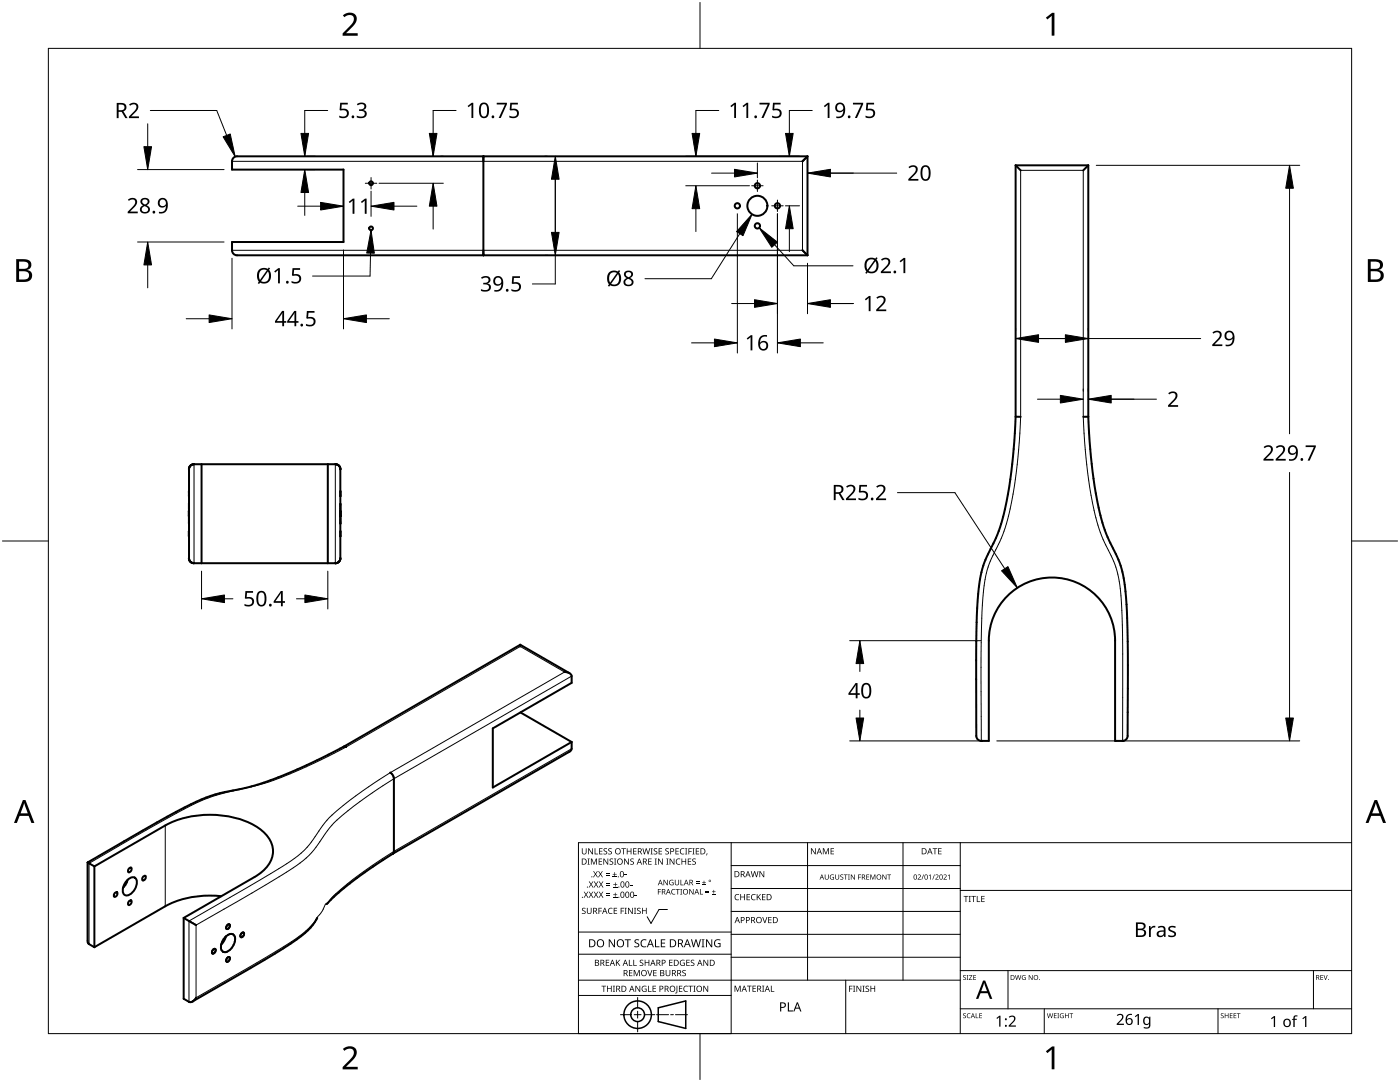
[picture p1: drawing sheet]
<svg xmlns="http://www.w3.org/2000/svg" width="279mm" height="216mm" viewBox="0 0 279 216" stroke-linecap="round" stroke-linejoin="round" font-family="sans-serif">
<g fill="none" stroke="#000" stroke-width=".4">
<path d="M96.5 31.2v19.7M96.5 31.2h.1M160.2 32.2h.1M160.5 31.9l-.3 .3M161.2 31.2h-113.9a1 1 0 0 0-1 1v1.6h22.3v14.5h-22.3v1.6a1 1 0 0 0 1 1h113.9M161.2 31.2l-.7 .7M161.2 31.2v19.7M202.7 33v50.2M202.7 33h14.5M202.7 33l1 1M217.2 33v50.2M217.2 33l-1 1"/>
<path d="M96.5 50.9h.1M160.2 49.9h.1M160.2 49.9l1 1M37.7 98h.1M37.7 98v1M37.7 99h.1M37.7 93.4v.2M37.7 93.6h.1M37.7 93.6v17.8M37.9 93.1l-.2 .4M37.9 93.1l-.2 .3M38.7 92.6l-.5 .1-.3 .4"/>
<path d="M38.7 92.6h28.2l.7 .3 .3 .5M38.7 92.6l-.5 .2-.3 .3M40.2 92.6v19.8M65.4 92.6v19.8M66.9 92.6l.6 .3 .4 .6M67.9 93.5v.1M67.9 93.6h.1M67.9 93.6v17.8M67.9 93.4v.2M67.9 98v1M67.9 98h.1M67.9 99h.1"/>
<path d="M202.7 83.2h1M202.7 83.2l-.3 5.4-.5 5-.7 4.5-.7 3.9a37.5 37.5 0 0 1-3.8 9.7 36.6 36.6 0 0 0-1.8 12.5l-.1 22.6a1 1 0 0 0 1 1h1.5v-20a12.6 12.6 0 0 1 12.6-12.6 12.6 12.6 0 0 1 12.6 12.6v20h1.5a1.18 1.18 0 0 0 1-1.6v-18.9l-.1-5.6-.4-4.4a22.5 22.5 0 0 0-3.2-9.5 55.3 55.3 0 0 1-3.6-16.7l-.5-7.9M217.2 83.2h-1M37.7 102h.1M37.7 102v.2M37.7 103h.1M37.7 111.4h.1M37.7 102.2v.3M37.7 102.5v.5M37.7 107h.1M37.7 106v1M37.7 100.5v1.5"/>
<path d="M37.7 106h.1M37.7 102.5v2M37.7 111.6l.4 .6 .6 .2M37.7 111.4v.2M38.7 112.4h28.2M67 112.4h-.1M67.9 111.6l-.4 .6-.6 .2M67.9 111.4h.1M67.9 111.4v.2M67.9 111.6l-.3 .6-.6 .2M67.9 102.1v.9M67.9 103h.1"/>
<path d="M67.9 102v.1M67.9 102.1v.3M67.9 102.4v.3M67.9 102.7v.3M67.9 103v1.5M67.9 100.5v1.5M67.9 106v1M67.9 107h.1M103.8 128.7v.3M103.8 128.7l-35.2 20.3M103.8 128.7l9.9 5.6M112.7 134.1a1.33 1.33 0 0 1 1.4 .8v1.4l-15.8 9v11.8l15.8-9"/>
<path d="M68.6 149l-7.7 3.8-6.5 2.7-4.5 1.5-6.7 1.5-3.8 1.4-6.8 3.5-15.1 8.7M68.6 149l.4 .1M69 149.1h.1M77.9 154.2l.5 .4 .2 .8v14.7l-8.2 5.7-3.1 2.5-2.1 2.1M103.9 142.2l10.2 5.9M114.1 148.1v1.3l-.4 .6-35.3 20.3M17.5 172.1l1.3 .8M17.5 172.1v15.6l.3 .7M18.8 172.9l14.2-8.2a19.5 19.5 0 0 1 18.3 .3 5.8 5.8 0 0 1 3.1 5.6 6.6 6.6 0 0 1-3.6 4.4l-14.1 8.2M18.8 172.9v16.1M23 178.1l.2-.1a.45 .45 0 0 1 .1 .6 .45 .45 0 0 1-.6 .2zM24.6 177.1h.1"/>
<path d="M25.3 175.8a1.23 1.23 0 0 1 1.9-.4 2.68 2.68 0 0 1-1.9 3.3 .94 .94 0 0 1-.8-1.3l.4-1.1zM25.5 175.6l-.4 .8-.5 .7M25.8 173.2l.2-.1a.45 .45 0 0 1 .2 .6 .45 .45 0 0 1-.7 .2zM25.8 179.8l.2-.1a.45 .45 0 0 1 .2 .6 .45 .45 0 0 1-.7 .1zM28.6 174.9l.2-.1a.45 .45 0 0 1 .2 .6 .45 .45 0 0 1-.6 .1zM44.2 178.8a19.7 19.7 0 0 0-11.2 2l-14.2 8.2M17.8 188.4l1 .6M17.8 188.4h.1M36.7 183.2v16.1l1 .6M36.7 183.2l1 .6M37.7 199.9h.1M37.7 183.8h.1"/>
<path d="M37.7 183.8l1.4 .8M38.4 199.8l-.4 .2-.3-.1M39.1 199.1l-.7 .7M39.1 184.6h.1M39.1 199.1h.1M42.4 190.3h.1M42.9 189.3l.1 .1M42.9 189.3a.6 .6 0 0 0-.5 1M43 189.4a.62 .62 0 0 1-.6 .9M44.5 189.9h.1M45 186.9a2.59 2.59 0 0 0-.8 2.7l.3 .3M45.1 186.9h-.1"/>
<path d="M45.1 186.9l.4-.4a.93 .93 0 0 1 1.2 .1 .93 .93 0 0 1 .2 1.1 2.71 2.71 0 0 1-2 2.3l-.4-.1M45.1 186.9l-.4 .8-.5 .7M45.2 185.4h.1M45.2 191.9h.1M45.4 184.6a.31 .31 0 0 1 .5-.1 .31 .31 0 0 1-.1 .5v.1a.36 .36 0 0 1-.6 .2 .36 .36 0 0 1 .1-.6zM45.4 191.1a.31 .31 0 0 1 .5 0 .31 .31 0 0 1-.1 .4v.1a.36 .36 0 0 1-.6 .3 .36 .36 0 0 1 .1-.7zM48.1 187h.1M48.2 186.2a.31 .31 0 0 1 .5 0 .31 .31 0 0 1-.1 .4v.1a.34 .34 0 0 1-.5 .3 .34 .34 0 0 1 0-.6zM63.3 183.2a14.4 14.4 0 0 1-5.7 5.3l-6.1 3.8-13.1 7.5"/>
<circle cx="74.1" cy="36.6" r=".38"/>
<circle cx="151.2" cy="37.1" r=".53"/>
<circle cx="74.1" cy="45.6" r=".38"/>
<circle cx="147.2" cy="41.1" r=".53"/>
<circle cx="151.2" cy="41.1" r="2"/>
<circle cx="151.2" cy="45.1" r=".53"/>
<circle cx="155.2" cy="41.1" r=".53"/>
</g>
<path d="M46.3 32.2h113.9v17.7h-113.9M37.7 93.6h.1M38.7 92.6v19.8M66.9 92.6v19.8M67.9 93.6h.1M37.7 111.4h.1M67.9 111.4h.1M114.1 134.9l-35.5 20.5-6.8 4.6a26.5 26.5 0 0 0-7 6.6 19.7 19.7 0 0 1-8.3 7.9l-17.4 10.1v14.5l17.6-10.3a18.8 18.8 0 0 0 7.1-6.3l.5-.8 .6-1.2 .3-.1a31.8 31.8 0 0 1 7-6.2l6.4-4.3 35.5-20.5M224 147.8v-19.3l-.2-8.9a22.6 22.6 0 0 0-3.4-11.4 55.4 55.4 0 0 1-3.7-17l-.5-8v-49.2h-12.5v49.2l-.3 4.9-.5 5.6-.6 4.4-.9 4.2a37.1 37.1 0 0 1-3.8 9.7 32.4 32.4 0 0 0-1.7 11.4l-.1 8.4v16M224 147.8h.1M33 164.7v16.1M17.8 188.4v-16.1l11.5-6.7 7.7-4.3a40.9 40.9 0 0 1 12.8-4.2l.4-.1a79.7 79.7 0 0 0 17.4-7.2l36.2-20.8 8.9 5.1-34.8 20.1-6.5 4.3a27.1 27.1 0 0 0-7.8 7.3 19.2 19.2 0 0 1-8 7.5l-17.9 10.5v16.1" fill="none" stroke="#000" stroke-width=".2"/>
<g fill="#000">
<circle cx="66.9" cy="92.6" r=".2"/>
<circle cx="66.9" cy="112.4" r=".2"/>
<circle cx="195.8" cy="147.8" r=".2"/>
<circle cx="224" cy="147.8" r=".2"/>
<circle cx="17.8" cy="172.3" r=".2"/>
</g>
<path d="M9.7 9.7h260v196.5h-260z" fill="none" stroke="#000" stroke-width=".2"/>
<path d="M139.7 .5v9.2M.5 108h9.2M269.7 108h9.2M139.7 206.2v9.2" fill="none" stroke="#000" stroke-width=".2"/>
<g fill="#000">
<path d="M68.4 3.1a1.64 1.64 0 0 1 2.8 .4 2.52 2.52 0 0 1-1.2 2.2l-.9 .9h2.3v.5h-3v-.4l1.2-1.2a1.95 1.95 0 0 0 .9-2.2 1.23 1.23 0 0 0-1.8 .1zM208.7 3.5l1.3-.9h.4v4.5h-.5v-4l-.9 .8zM68.4 209.3a1.64 1.64 0 0 1 2.8 .4 2.52 2.52 0 0 1-1.2 2.2l-.9 1h2.3v.5h-3v-.5l1.2-1.2a1.95 1.95 0 0 0 .9-2.1 1.23 1.23 0 0 0-1.8 .1zM208.7 209.8l1.3-1h.4v4.6h-.5v-4l-.9 .7z"/>
<path d="M3.2 51.7h1.3a1.28 1.28 0 0 1 1.7 1.3 1.04 1.04 0 0 1-.8 .9 1.23 1.23 0 0 1 1 1.5 1.23 1.23 0 0 1-1.6 .9h-1.6zM3.8 54.1v1.7h.9a.86 .86 0 0 0 1.1-.9 .86 .86 0 0 0-1.1-.8zM3.8 52.2v1.4h.8a.78 .78 0 0 0 1.1-.7 .78 .78 0 0 0-1.1-.7z"/>
<path d="M273 51.7h1.3a1.28 1.28 0 0 1 1.7 1.3 1.04 1.04 0 0 1-.9 .9 1.23 1.23 0 0 1 1 1.5 1.23 1.23 0 0 1-1.5 .9h-1.6zM273.6 54.1v1.7h.9a.86 .86 0 0 0 1.1-.9 .86 .86 0 0 0-1.2-.8zM273.6 52.2v1.4h.8a.78 .78 0 0 0 1-.7 .78 .78 0 0 0-1.1-.7z"/>
<path d="M4.6 159.6h.5l1.8 4.6h-.6l-.6-1.4h-1.8l-.5 1.4h-.6zM4.8 160.2l-.7 2.1h1.4z"/>
<path d="M274.3 159.6h.5l1.8 4.6h-.6l-.5-1.4h-1.8l-.6 1.4h-.6zM274.6 160.2l-.7 2.1h1.4z"/>
</g>
<g fill="none" stroke="#000" stroke-width=".2">
<path d="M145.9 168.1v38.1h-30.5v-38.1h154.3M145.9 172.7h45.7M145.9 177.3h45.7M161.2 168.1v27.5M180.2 168.1v27.5M191.6 168.1v38.1M191.6 177.7h78.1M115.4 198.6h30.5M115.4 195.6h76.2M115.4 190.4h30.5M115.4 186h30.5M127.3 199v2.1"/>
<path d="M133.2 181.5h-1.7l-1.6 2.8-.7-1.4M145.9 181.9h45.7M145.9 186.4h45.7M145.9 191h45.7M168.8 195.6v10.6M191.6 193.7h78.1M201.2 193.7v7.6M262.1 193.7v7.6M123.8 202.5h2.1M126.6 202.5h1.3M127.3 201.8v1.4M127.3 203.8v2.1"/>
<path d="M128.6 202.5h2.1M131 202.5h2.4M133.8 202.5h.6M134.8 202.5h2.4M191.6 201.3h78.1M208.4 201.3v4.9M243.1 201.3v4.9"/>
</g>
<g fill="#000">
<path d="M116.1 169.3h.2v.8a.32 .32 0 0 0 .3 .3 .32 .32 0 0 0 .3-.3v-.8h.2v.8a.47 .47 0 0 1-.5 .4 .47 .47 0 0 1-.5-.5zM116.5 177.9h.2l.3 .5 .3-.5h.1l-.4 .6 .4 .6h-.1l-.3-.5-.4 .5h-.1l.4-.6zM117.3 171.3h.4l-.1 .1v1l.1 .1h-.4l.1-.1v-1zM117.4 169.3h.2l.6 1v-1h.1v1.2h-.1l-.7-1v1h-.1zM117.5 177.9h.2l.3 .5 .3-.5h.1l-.4 .6 .4 .6h-.1l-.4-.5-.3 .5h-.1l.4-.6zM117.5 175.9h.2l.3 .5 .3-.5h.1l-.4 .6 .5 .6h-.2l-.3-.5-.4 .5h-.1l.4-.6zM117.9 171.3h.3l.3 1 .4-1h.2v1.2h-.1v-1l-.4 1h-.1l-.4-1v1h-.2zM118.7 169.3h.1v1h.6v.2h-.7zM118.4 173.8h.1l.3 .5 .3-.5h.2l-.4 .6 .4 .7h-.1l-.4-.6-.3 .6h-.1l.4-.7zM118.5 177.9h.2l.2 .5 .3-.5h.2l-.4 .6 .4 .6h-.1l-.4-.5-.3 .5h-.1l.4-.6zM118.5 175.9h.2l.3 .5 .3-.5h.1l-.4 .6 .4 .6h-.1l-.3-.5-.4 .5h-.1l.4-.6zM119.5 171.3h.7v.1h-.6v.4h.5v.2h-.5v.4h.6v.1h-.7z"/>
<path d="M119.6 169.3h.6v.1h-.5v.4h.5v.1h-.5v.4h.5v.2h-.6zM119.4 173.8h.1l.3 .5 .3-.5h.2l-.4 .6 .4 .7h-.1l-.4-.6-.3 .6h-.2l.5-.7zM119.5 177.9h.1l.3 .5 .3-.5h.2l-.4 .6 .4 .6h-.1l-.4-.5-.3 .5h-.1l.4-.6zM119.5 175.9h.2l.3 .5 .3-.5h.1l-.4 .6 .4 .6h-.1l-.4-.5-.3 .5h-.1l.4-.6zM120.9 174.6h.8v.1h-.8zM120.9 174.2h.8v.1h-.8zM121 178.7h.8v.1h-.8zM121 178.3h.8v.1h-.8zM121 176.6h.8v.1h-.8zM121 176.3h.8v.1h-.8zM120.5 169.4l.4-.1h.3l-.1 .1a.25 .25 0 0 0-.4-.1 .25 .25 0 0 0 0 .4 .4 .4 0 0 1 .5 .3 .4 .4 0 0 1-.3 .5 .4 .4 0 0 1-.5-.2h.2a.27 .27 0 0 0 .4-.1 .27 .27 0 0 0-.3-.3l-.2-.2zM120.4 171.3h.2l.6 1v-1h.2v1.2h-.2l-.6-1v1h-.2z"/>
<path d="M121.4 169.4l.5-.1h.2v.1a.25 .25 0 0 0-.4-.1 .25 .25 0 0 0 0 .4 .4 .4 0 0 1 .4 .3 .4 .4 0 0 1-.2 .5 .4 .4 0 0 1-.5-.2h.1a.27 .27 0 0 0 .5-.1 .27 .27 0 0 0-.4-.3l-.2-.2zM122.3 174.9h.8v.2h-.8zM122.4 179h.8v.1h-.8zM122.4 177h.8v.1h-.8zM121.7 171.4l.4-.1 .3 .1-.1 .1a.25 .25 0 0 0-.4-.1 .25 .25 0 0 0 0 .4 .4 .4 0 0 1 .5 .3 .4 .4 0 0 1-.3 .5 .4 .4 0 0 1-.5-.3l.2 .1a.27 .27 0 0 0 .4-.2 .27 .27 0 0 0-.3-.3l-.2-.2zM122.6 174h.1v.4h.4v.1h-.4v.4h-.1v-.4h-.3v-.1h.3zM122.7 178.1h.1v.4h.4v.1h-.4v.3h-.1v-.3h-.3v-.1h.3zM122.7 176.1h.2v.3h.3v.2h-.3v.3h-.2v-.3h-.3v-.2h.3zM122.5 171.3h.5l-.2 .1v1l.2 .1h-.5l.2-.1v-1zM124 169.3h.9v.1h-.4v1.1h-.1v-1.1h-.4zM124.7 174.5h.4v.2h-.4zM124.6 171.3h.1l.7 1v-1h.1v1.2h-.2l-.6-1v1h-.1z"/>
<path d="M125.7 176.6h.5v.1h-.5zM125.1 169.3h.1v.5h.7v-.5h.1v1.2h-.1v-.6h-.7v.6h-.1zM125.8 171.4l.5-.1 .2 .1v.1a.25 .25 0 0 0-.4-.1 .25 .25 0 0 0 0 .4 .4 .4 0 0 1 .4 .3 .4 .4 0 0 1-.2 .5 .4 .4 0 0 1-.5-.3l.1 .1a.27 .27 0 0 0 .5-.2 .27 .27 0 0 0-.4-.3l-.2-.2zM126.7 178.6h.4v.2h-.4zM126.4 169.3h.6v.1h-.5v.4h.5v.1h-.5v.4h.5v.2h-.6zM128.2 169.3h.2l.2 1 .3-1h.2l.2 1 .3-1h.1l-.3 1.2h-.1l-.3-1.1-.3 1.1h-.2zM129.4 171.3h.6v.1h-.5v.4h.5v.2h-.5v.4h.5v.1h-.6zM129.8 169.3h.5l-.2 .1v1l.2 .1h-.5l.2-.1v-1zM130.7 171.3h.4l-.1 .1v1l.1 .1h-.4l.1-.1v-1zM130.5 169.4l.4-.1h.3l-.1 .1a.25 .25 0 0 0-.4-.1 .25 .25 0 0 0 0 .4 .4 .4 0 0 1 .5 .3 .4 .4 0 0 1-.3 .5 .4 .4 0 0 1-.5-.2h.2a.27 .27 0 0 0 .4-.1 .27 .27 0 0 0-.3-.3l-.2-.2zM131.3 177.4h.6v.1h-.5v.4h.5v.1h-.5v.5h-.1zM131.4 169.3h.7v.1h-.5v.4h.5v.1h-.5v.4h.5v.2h-.7z"/>
<path d="M131.3 171.3h.2l.7 1-.1-1h.2v1.2h-.2l-.6-1v1h-.2zM132.4 175.6h.2l.6 .9v-.9h.1v1h-.2l-.6-.9v.9h-.1zM133 171.3h.4l-.1 .1v1l.1 .1h-.4l.1-.1v-1zM132.8 169.4l.4-.1h.3l-.1 .1a.25 .25 0 0 0-.3-.1 .25 .25 0 0 0 0 .4 .4 .4 0 0 1 .4 .3 .4 .4 0 0 1-.3 .5 .4 .4 0 0 1-.4-.2h.1a.27 .27 0 0 0 .5-.1 .27 .27 0 0 0-.4-.3l-.2-.2zM133.7 175.7l.5-.2 .2 .1v.1a.45 .45 0 0 0-.7 .4 .45 .45 0 0 0 .6 .4v-.3h-.2v-.1h.3v.5a.6 .6 0 0 1-.8-.1 .6 .6 0 0 1 .1-.8zM134.1 177.5l.4-.1h.3l-.1 .2a.44 .44 0 0 0-.6 .4 .44 .44 0 0 0 .6 .3 .52 .52 0 0 1-.7 0 .52 .52 0 0 1 .1-.8zM133.6 171.3h.2l.7 1v-1h.1v1.2h-.2l-.6-1v1h-.2zM134.9 177.4h.8v.1h-.4v1h-.1v-1h-.3zM135 171.5l.5-.2 .3 .1-.1 .1a.49 .49 0 0 0-.7 .4 .49 .49 0 0 0 .7 .5 .52 .52 0 0 1-.6 0 .52 .52 0 0 1-.2-.6zM134.8 169.3h.7v.1h-.6v.4h.5v.1h-.5v.4h.6v.2h-.7zM134.7 175.6h.1v.7a.28 .28 0 0 0 .3 .2 .28 .28 0 0 0 .3-.2v-.7h.1v.7a.42 .42 0 0 1-.4 .4 .42 .42 0 0 1-.4-.4zM135.8 175.6h.1v.9h.5v.1h-.6z"/>
<path d="M135.8 177.4h.3l-.1 .1v.9l.1 .1h-.3l.1-.1v-.9zM135.8 169.4l.5-.2 .3 .1-.1 .1a.49 .49 0 0 0-.7 .5 .49 .49 0 0 0 .8 .4 .52 .52 0 0 1-.7 .1 .52 .52 0 0 1-.2-.6zM136 171.3h.2v.5h.6v-.5h.1v1.2h-.1v-.5h-.6v.5h-.2zM136.7 169.3h.5l-.2 .1v1l.2 .1h-.5l.2-.1v-1zM137.4 169.3h.7v.1h-.6v.4h.5v.2h-.5v.5h-.1zM137.3 171.3h.6v.1h-.5v.4h.5v.2h-.5v.4h.5v.1h-.6zM137.6 177.4h.1l.6 .9v-.9h.1v1.1h-.1l-.6-.9v.9h-.1zM138.2 169.3h.4l-.1 .1v1l.1 .1h-.4l.1-.1v-1zM138.9 176.2h.7v.1h-.7zM138.9 175.9h.7v.1h-.7zM138.2 171.4l.4-.1 .3 .1-.1 .1a.25 .25 0 0 0-.4-.1 .25 .25 0 0 0 0 .4 .4 .4 0 0 1 .5 .3 .4 .4 0 0 1-.3 .5 .4 .4 0 0 1-.5-.3l.2 .1a.27 .27 0 0 0 .4-.2 .27 .27 0 0 0-.3-.3l-.2-.2zM138.9 169.3h.6v.1h-.5v.4h.5v.1h-.5v.4h.5v.2h-.6z"/>
<path d="M139.7 177.4h.1v1h.5v.1h-.6zM140.1 176.5h.8v.1h-.8zM140.4 175.7h.2v.3h.3v.2h-.3v.3h-.2v-.3h-.3v-.2h.3zM140.8 178h.7v.2h-.7zM140.8 177.7h.7v.1h-.7zM141 170.3h.2l-.3 .4zM142.1 178.4h.7v.1h-.7zM142.4 177.6h.1v.3h.3v.1h-.3v.3h-.1v-.3h-.3v-.1h.3zM146.8 178.6l.4-.2 .3 .1v.1a.49 .49 0 0 0-.7 .4 .49 .49 0 0 0 .7 .5 .52 .52 0 0 1-.7 0 .52 .52 0 0 1-.2-.6zM147.7 178.4h.2v.5h.6v-.5h.2v1.2h-.2v-.5h-.6v.5h-.2zM149 178.4h.7v.1h-.5v.4h.4v.2h-.4v.4h.5v.1h-.7zM150 178.6l.5-.2 .3 .1-.1 .1a.49 .49 0 0 0-.7 .4 .49 .49 0 0 0 .8 .5 .52 .52 0 0 1-.7 0 .52 .52 0 0 1-.2-.6z"/>
<path d="M149.8 173.8h.2l.2 1.1 .3-1.1h.2l.3 1.1 .2-1.1h.2l-.3 1.2h-.2l-.3-1-.3 1h-.1zM151 178.4h.2v.6l.5-.6h.2l-.5 .5 .5 .7h-.2l-.4-.6-.1 .6h-.2zM151.6 173.8h.1l.7 1v-1h.1v1.2h-.2l-.6-1v1h-.1zM152.1 178.4h.7v.1h-.6v.4h.5v.2h-.5v.4h.6v.1h-.7zM161.8 169.3h.2l.7 1v-1h.1v1.2h-.2l-.6-1v1h-.2zM164.2 169.3h.2l.4 .9 .4-.9h.2v1.2h-.1v-1.1l-.4 1.1h-.1l-.4-1.1v1.1h-.2zM164.6 174.5h.1v.7a.26 .26 0 0 0 .3 .2 .26 .26 0 0 0 .3-.2v-.7h.1v.7a.39 .39 0 0 1-.4 .3 .39 .39 0 0 1-.4-.3zM165.7 174.6l.5-.1h.2v.2a.42 .42 0 0 0-.7 .3 .42 .42 0 0 0 .6 .4v-.3h-.2v-.1h.4v.5a.56 .56 0 0 1-.8-.1 .56 .56 0 0 1 0-.8zM165.8 169.3h.6v.1h-.5v.4h.5v.1h-.5v.4h.5v.2h-.6zM166.7 174.5h.1v.7a.26 .26 0 0 0 .3 .2 .26 .26 0 0 0 .2-.2v-.7h.2v.7a.39 .39 0 0 1-.4 .3 .39 .39 0 0 1-.4-.3zM167.7 174.6l.4-.1h.2v.1a.24 .24 0 0 0-.4 0 .24 .24 0 0 0-.1 .3 .24 .24 0 0 0 .3 .1 .33 .33 0 0 1 .1 .5 .33 .33 0 0 1-.5 0v-.1a.26 .26 0 0 0 .4 0 .26 .26 0 0 0 .1-.3 .26 .26 0 0 0-.4-.1zM168.4 174.5h.8v.1h-.4v.9h-.1v-.9h-.3z"/>
<path d="M169.2 174.5h.4l-.1 .1v.8l.1 .1h-.4l.2-.1v-.8zM169.8 174.5h.2l.5 .8v-.8h.1v1h-.1l-.6-.8v.8h-.1zM171.3 174.5h.5v.1h-.4v.4h.4v.1h-.4v.4h-.1zM172.9 174.5h.6v.1h-.5v.3h.4v.1h-.4v.4h.5v.1h-.6zM173.7 174.5h.2l.3 .8 .3-.8h.2v1h-.1v-.9l-.5 .9-.3-.9v.9h-.1zM176.1 174.5h.1l.6 .8v-.8h.1v1h-.1l-.6-.8v.8h-.1zM177.1 174.5h.7v.1h-.3v.9h-.1v-.9h-.3zM183.1 174.6a.37 .37 0 0 1 .6 0 .37 .37 0 0 1-.2 .6l-.2 .2h.5v.1h-.7l.3-.4a.27 .27 0 0 0 .3-.3 .27 .27 0 0 0-.4-.2zM184.3 174.5h.1l-.4 1h-.1zM185.4 174.7l.3-.2v1h-.1v-.9l-.2 .2zM186.4 174.5h.2l-.4 1h-.1zM186.1 169.3h.9v.1h-.3v1.1h-.2v-1.1h-.4z"/>
<path d="M186.7 174.6a.37 .37 0 0 1 .6 0 .37 .37 0 0 1-.3 .6l-.2 .2h.5v.1h-.6l.2-.4a.27 .27 0 0 0 .3-.3 .27 .27 0 0 0-.4-.2zM187.2 169.3h.7v.1h-.5v.4h.5v.1h-.5v.4h.5v.2h-.7zM188.3 174.6a.37 .37 0 0 1 .6 0 .37 .37 0 0 1-.2 .6l-.3 .2h.6v.1h-.7l.3-.4a.27 .27 0 0 0 .2-.3 .27 .27 0 0 0-.3-.2zM189.2 174.7l.3-.2v1h-.1v-.9l-.2 .2zM192.3 178.8h.9v.1h-.3v1.1h-.2v-1.1h-.4zM193.3 178.8h.5l-.2 .1v1l.2 .1h-.5l.2-.1v-1zM193.8 178.8h1v.1h-.4v1.1h-.2v-1.1h-.4zM194.9 178.8h.2v1.1h.5v.1h-.7zM195.8 178.8h.7v.1h-.5v.4h.5v.1h-.5v.5h.5v.1h-.7zM116.2 181.3l.4-.2 .3 .1-.1 .1a.25 .25 0 0 0-.4-.1 .25 .25 0 0 0 0 .4 .4 .4 0 0 1 .5 .3 .4 .4 0 0 1-.3 .5 .4 .4 0 0 1-.5-.2h.2a.27 .27 0 0 0 .4-.1 .27 .27 0 0 0-.3-.3l-.2-.2zM117.1 181.1h.2v.8a.32 .32 0 0 0 .3 .3 .32 .32 0 0 0 .3-.3v-.8h.2v.8a.47 .47 0 0 1-.5 .5 .47 .47 0 0 1-.5-.5zM119.4 181.1h.7v.2h-.5v.4h.5v.1h-.5v.6h-.2z"/>
<path d="M120 196.7h1v.1h-.4v1.1h-.2v-1.1h-.4zM120.9 191.5h.7v.1h-.6v.4h.5v.2h-.5v.4h.6v.1h-.7zM121.5 181.3l.4-.2 .4 .1-.1 .1a.49 .49 0 0 0-.7 .5 .49 .49 0 0 0 .7 .4 .52 .52 0 0 1-.6 .1 .52 .52 0 0 1-.3-.6zM121.1 196.7h.2v.5h.6v-.5h.2v1.2h-.2v-.6h-.6v.6h-.2zM121.5 187.4h.2l.9 1.3v-1.3h.1v1.6h-.2l-.8-1.3v1.3h-.2zM122.3 196.7h.4l-.1 .1v1l.1 .1h-.4l.2-.1v-1zM122.5 181.1h.7v.2h-.6v.4h.5v.1h-.5v.4h.6v.2h-.7zM122.9 191.5h.2v.6l.5-.6h.2l-.5 .5 .5 .7h-.2l-.4-.6-.1 .6h-.2zM123.9 181.1h.6v.2h-.5v.4h.5v.1h-.5v.6h-.1zM124.7 181.1h.4l-.2 .2v.9l.2 .2h-.4l.1-.2v-.9zM124.7 187.4h1.2v.2h-.5v1.4h-.2v-1.4h-.5zM125.5 191.5h.2v1.1h.5v.1h-.7z"/>
<path d="M125.5 193.6h.7v.1h-.5v.4h.5v.1h-.5v.4h.5v.2h-.7zM125.3 181.1h.2l.7 1.1-.1-1.1h.2v1.3h-.2l-.6-1v1h-.2zM126.4 191.5h.1v1.1h.6v.1h-.7zM126.5 181.1h.5l-.2 .2v.9l.2 .2h-.5l.2-.2v-.9zM126.5 193.6h.2l.4 1 .4-1h.2v1.2h-.2v-1.1l-.4 1.1h-.1l-.4-1.1v1.1h-.1zM126.7 187.6l.3-.2 .6 .1-.2 .1a.33 .33 0 0 0-.6 .2 .33 .33 0 0 0 .4 .4 .47 .47 0 0 1 .4 .6 .47 .47 0 0 1-.7 .2h-.3v-.2h.2a.35 .35 0 0 0 .6-.2 .35 .35 0 0 0-.5-.4l-.3-.2zM126.8 196.7h.2l.6 1v-1h.2v1.2h-.2l-.7-1 .1 1h-.2zM127.2 181.3l.4-.2 .3 .1-.1 .1a.25 .25 0 0 0-.4-.1 .25 .25 0 0 0 0 .4 .4 .4 0 0 1 .5 .3 .4 .4 0 0 1-.3 .5 .4 .4 0 0 1-.5-.2h.2a.27 .27 0 0 0 .4-.1 .27 .27 0 0 0-.3-.3l-.2-.2zM127.7 191.6l.4-.1 .3 .1-.1 .1a.25 .25 0 0 0-.3-.1 .25 .25 0 0 0 0 .4 .4 .4 0 0 1 .4 .3 .4 .4 0 0 1-.3 .5 .4 .4 0 0 1-.4-.3l.1 .1a.27 .27 0 0 0 .5-.2 .27 .27 0 0 0-.4-.3l-.2-.2zM128 187.6l.6-.2 .4 .1-.1 .2a.63 .63 0 0 0-.9 .5 .63 .63 0 0 0 1 .6v.2a.83 .83 0 0 1-1.1-.3 .83 .83 0 0 1 .1-1.1zM128.2 196.8l.6-.1 .2 .1v.1a.5 .5 0 0 0-.8 .4 .5 .5 0 0 0 .7 .5v-.4h-.3v-.1h.4v.6a.66 .66 0 0 1-.8-.2 .66 .66 0 0 1 0-.9zM128.1 181.1h.2v.6h.6v-.6h.2v1.3h-.2v-.6h-.6v.6h-.2z"/>
<path d="M129.2 193.6h.1l.4 1 .3-1h.2l-.4 1.2h-.2zM129.3 196.7h.2v1.1h.5v.1h-.7zM128.7 191.5h.1v.5h.6v-.5h.2v1.2h-.2v-.5h-.6v.5h-.1zM130.7 187.4h.2v1.4h.7v.2h-.9zM130.2 196.7h.7v.1h-.5v.4h.5v.1h-.5v.5h.5v.1h-.7zM130.4 193.6h.6v.1h-.5v.4h.5v.1h-.5v.4h.5v.2h-.6zM131.9 187.4h.9v.2h-.7v.5h.6v.2h-.6v.5h.7v.2h-.9zM132.8 193.6h.2v.7a.32 .32 0 0 0 .3 .4 .32 .32 0 0 0 .3-.4v-.7h.2v.7a.47 .47 0 0 1-.5 .5 .47 .47 0 0 1-.5-.5zM133.5 191.5h.7v.1h-.5v.4h.5v.2h-.5v.4h.5v.1h-.7zM135 196.7h.2v1.3l-.1 .2h-.3l-.1-.1 .3-.2zM135.5 196.7h.7v.1h-.5v.4h.4v.1h-.4v.5h.5v.1h-.7zM135.8 191.7l.5-.2 .4 .1-.1 .1a.5 .5 0 0 0-.8 .4 .5 .5 0 0 0 .7 .5v-.4h-.2v-.1h.4v.6a.66 .66 0 0 1-.9-.1 .66 .66 0 0 1 0-.9z"/>
<path d="M136.2 193.7l.4-.2 .3 .1-.1 .1a.25 .25 0 0 0-.4-.1 .25 .25 0 0 0 0 .4 .4 .4 0 0 1 .5 .3 .4 .4 0 0 1-.3 .5 .4 .4 0 0 1-.5-.2h.2a.27 .27 0 0 0 .5-.1 .27 .27 0 0 0-.4-.3l-.2-.2zM136.5 196.8l.5-.1 .3 .1-.1 .1a.49 .49 0 0 0-.7 .4 .49 .49 0 0 0 .8 .4 .52 .52 0 0 1-.7 .1 .52 .52 0 0 1-.2-.6zM137 191.5h.6v.1h-.5v.4h.5v.2h-.5v.4h.5v.1h-.6zM137.4 196.7h.9v.1h-.4v1.1h-.1v-1.1h-.4zM137.9 191.6l.4-.1 .3 .1-.1 .1a.25 .25 0 0 0-.4-.1 .25 .25 0 0 0 0 .4 .4 .4 0 0 1 .5 .3 .4 .4 0 0 1-.3 .5 .4 .4 0 0 1-.5-.3l.2 .1a.27 .27 0 0 0 .4-.2 .27 .27 0 0 0-.3-.3l-.2-.2zM138.4 196.7h.4l-.1 .1v1l.1 .1h-.4l.1-.1v-1zM137.9 187.4h.2l.3 1.4 .4-1.4h.2l.4 1.4 .3-1.4h.2l-.4 1.6h-.2l-.4-1.3-.4 1.3h-.2zM140 187.4h.6l-.2 .2v1.3l.2 .1h-.6l.2-.1v-1.3zM140.4 196.7h.1l.7 1v-1h.1v1.2h-.1l-.7-1v1h-.1zM140.4 191.5h.2l.6 1v-1h.1v1.2h-.1l-.7-1v1h-.1zM140.9 187.4h.2l.9 1.3v-1.3h.1v1.6h-.2l-.8-1.3v1.3h-.2zM142.7 187.6l.7-.2 .4 .1-.1 .2a.65 .65 0 0 0-1 .5 .65 .65 0 0 0 .9 .6v-.4h-.3v-.2h.5v.7a.86 .86 0 0 1-1.1-.1 .86 .86 0 0 1 0-1.2z"/>
<path d="M146.6 196.7h.2l.4 1 .4-1h.2v1.2h-.1v-1.1l-.4 1.1h-.2l-.4-1.1v1.1h-.1zM149.1 196.7h.9v.1h-.4v1.1h-.1v-1.1h-.4zM150.2 196.7h.7v.1h-.6v.4h.5v.1h-.5v.5h.6v.1h-.7zM152.1 183h.2l.3 1 .4-1h.1l-.4 1.2h-.1zM152.1 196.7h.4l-.1 .1v1l.1 .1h-.4l.1-.1v-1zM153.8 196.7h.2v1.1h.5v.1h-.7zM153.3 183h.7v.1h-.5v.4h.5v.1h-.5v.5h.5v.1h-.7zM169.5 196.7h.6v.1h-.5v.5h.5v.1h-.5v.5h-.1zM170.2 196.7h.5l-.2 .1v1l.2 .1h-.5l.2-.1v-1zM170.9 196.7h.2l.6 1v-1h.2v1.2h-.2l-.6-1v1h-.2zM172.1 196.7h.5l-.2 .1v1l.2 .1h-.5l.2-.1v-1zM172.8 196.8l.4-.1h.2v.2a.25 .25 0 0 0-.4-.1 .25 .25 0 0 0 0 .4 .4 .4 0 0 1 .5 .3 .4 .4 0 0 1-.3 .4 .4 .4 0 0 1-.5-.2l.2 .1a.27 .27 0 0 0 .4-.2 .27 .27 0 0 0-.3-.3l-.3-.2z"/>
<path d="M173.7 196.7h.2v.5h.6v-.5h.2v1.2h-.2v-.6h-.6v.6h-.2zM192.2 194.7l.4-.1h.2l-.1 .1a.24 .24 0 0 0-.3 0 .24 .24 0 0 0-.1 .3 .24 .24 0 0 0 .4 .1 .31 .31 0 0 1 0 .4 .31 .31 0 0 1-.5-.1 .24 .24 0 0 0 .3 .1 .24 .24 0 0 0 .1-.3l-.4-.3zM192.9 194.6h.4l-.1 .1v.7l.1 .1h-.4l.1-.1v-.7zM193.4 194.6h.6l-.5 .8h.6v.1h-.7l.5-.8h-.5zM194.2 194.6h.6v.1h-.4v.3h.4v.1h-.4v.3h.4v.1h-.6zM202.6 194.6h.1l.2 .8 .2-.8h.2l.2 .8 .2-.8h.1l-.2 .9h-.2l-.2-.8-.2 .8h-.2zM204 194.7l.4-.1h.3l-.1 .1a.4 .4 0 0 0-.6 .4 .4 .4 0 0 0 .6 .3v-.3l-.2-.1h.3v.5a.53 .53 0 0 1-.7-.1 .53 .53 0 0 1 0-.7zM205.3 194.6h.1l.6 .8v-.8h.1v.9h-.2l-.5-.8v.8h-.1zM229.3 184.8h.3l.1 .4 .3-.4h.6l-.1 .3h-.4l-.4 .3v1.6h-.4zM233.3 185a1.29 1.29 0 0 1 1.4-.1l-.2 .3-.4-.2a.35 .35 0 0 0-.6 .2 .35 .35 0 0 0 .4 .4l.1 .1a.66 .66 0 0 1 .7 .8 .66 .66 0 0 1-.9 .5l-.7-.1v-.4l.7 .2 .5-.1v-.4l-.5-.2a.65 .65 0 0 1-.5-1zM263.5 194.6h.6v.1h-.5v.3h.4v.1h-.4v.3h.5v.1h-.6zM264.1 194.6h.2l.2 .8 .3-.8h.2l-.4 .9h-.1z"/>
<path d="M157.2 200h.3v1.6h.8v.2h-1.1zM192.2 202.3l.4-.1h.2l-.1 .1a.24 .24 0 0 0-.3 0 .24 .24 0 0 0-.1 .3 .24 .24 0 0 0 .4 .1 .31 .31 0 0 1 0 .5 .31 .31 0 0 1-.5-.2 .24 .24 0 0 0 .3 .1 .24 .24 0 0 0 .1-.3l-.4-.2zM193.1 202.3l.3-.1h.3l-.1 .1a.39 .39 0 0 0-.5 .4 .39 .39 0 0 0 .5 .3 .46 .46 0 0 1-.6 0 .46 .46 0 0 1 .1-.7zM194.7 202.2h.1v.8h.5v.2h-.6zM195.4 202.2h.6v.1h-.4v.3h.4v.1h-.4v.4h.4v.1h-.6zM198.9 203.1l.5-.4h.3v2.2h-.3v-1.9l-.4 .3zM201.3 202.9a.76 .76 0 0 1 1.2 0 .76 .76 0 0 1-.3 1.1l-.6 .6h1.1v.3h-1.4v-.3l.8-.8a.52 .52 0 0 0 .2-.8 .52 .52 0 0 0-.8 .1zM209 202.2h.1l.2 .8 .2-.8h.1l.3 .8 .2-.8h.1l-.3 1h-.1l-.2-.9-.3 .9h-.1zM210.3 202.2h.6v.1h-.4v.3h.3v.1h-.3v.4h.4v.1h-.6zM211 202.2h.4l-.2 .1v.8l.2 .1h-.4l.1-.1v-.8zM211.6 202.3l.7-.1-.1 .1a.4 .4 0 0 0-.6 .4 .4 .4 0 0 0 .6 .3v-.2l-.2-.2h.3v.5a.53 .53 0 0 1-.7-.1 .53 .53 0 0 1 0-.7zM212.5 202.2h.2v.4h.5v-.4h.1v1h-.1v-.5h-.5v.5h-.2z"/>
<path d="M213.4 202.2h.8v.1h-.3v.9h-.2v-.9h-.3zM222.9 202.6a.76 .76 0 0 1 1.2-.1 .76 .76 0 0 1-.3 1.2l-.6 .6h1.1v.2h-1.4v-.2l.7-.8a.52 .52 0 0 0 .3-.8 .52 .52 0 0 0-.9 0zM226.5 202.8l.6-.5h.2v2.2h-.3v-1.9l-.4 .4zM243.7 202.3l.3-.1h.2v.1a.24 .24 0 0 0-.3 0 .24 .24 0 0 0-.1 .3 .24 .24 0 0 0 .3 .1 .31 .31 0 0 1 0 .5 .31 .31 0 0 1-.5-.2 .24 .24 0 0 0 .4 .1 .24 .24 0 0 0 0-.3l-.3-.2zM244.4 202.2h.2v.4h.5v-.4h.1v1h-.1v-.5h-.5v.5h-.2zM245.4 202.2h.6v.1h-.4v.3h.4v.1h-.4v.4h.4v.1h-.6zM246.2 202.2h.5v.1h-.4v.3h.4v.1h-.4v.4h.4v.1h-.5zM246.8 202.2h.8v.1h-.3v.9h-.2v-.9h-.3zM253.7 203.2l.6-.5h.2v2.2h-.3v-1.9l-.4 .4zM258.2 202.7l.3-.1h.5l-.1 .3-.4-.1-.1 .2v.3h.4v.2h-.4v1.4h-.3v-1.4h-.3l.3-.2zM259.9 203.2l.6-.5h.2v2.2h-.2v-1.9l-.5 .4z"/>
<path d="M116.1 171.3h.4a.61 .61 0 0 1 .6 .6 .61 .61 0 0 1-.6 .6h-.4zM116.3 171.4v1h.1a.48 .48 0 0 0 .5-.5 .48 .48 0 0 0-.4-.5z"/>
<path d="M122.7 169.9a.61 .61 0 0 1 1.2 0 .61 .61 0 0 1-1.2 0zM122.9 169.9a.45 .45 0 0 0 .9 0 .45 .45 0 0 0-.9 0z"/>
<path d="M123.1 171.9a.61 .61 0 0 1 1.2 0 .61 .61 0 0 1-1.2 0zM123.3 171.9a.45 .45 0 0 0 .9 0 .45 .45 0 0 0-.9 0z"/>
<path d="M123.9 173.9a.5 .5 0 0 1 .6 .1 .5 .5 0 0 1 0 .7 .44 .44 0 0 1-.6 .3 .44 .44 0 0 1-.2-.6zM123.9 174a.48 .48 0 0 0-.1 .6 .48 .48 0 0 0 .5 .3v-.8l-.1-.1z"/>
<path d="M124 178a.5 .5 0 0 1 .6 .1 .5 .5 0 0 1 0 .6 .44 .44 0 0 1-.6 .4 .44 .44 0 0 1-.2-.6zM124.1 178.1a.48 .48 0 0 0-.2 .6 .48 .48 0 0 0 .5 .3v-.8l-.1-.2z"/>
<path d="M124 176a.5 .5 0 0 1 .6 .1 .5 .5 0 0 1 0 .6 .44 .44 0 0 1-.6 .4 .44 .44 0 0 1-.2-.7zM124.1 176.1a.48 .48 0 0 0-.2 .5 .48 .48 0 0 0 .5 .3v-.7l-.1-.2z"/>
<path d="M124.9 178a.5 .5 0 0 1 .7 .1 .5 .5 0 0 1 0 .6 .44 .44 0 0 1-.6 .4 .44 .44 0 0 1-.2-.6zM125 178.1a.48 .48 0 0 0-.1 .6 .48 .48 0 0 0 .4 .3l.1-.8-.2-.2z"/>
<path d="M124.9 176a.5 .5 0 0 1 .7 .1 .5 .5 0 0 1 0 .6 .44 .44 0 0 1-.6 .4 .44 .44 0 0 1-.2-.7zM125 176.1a.48 .48 0 0 0-.1 .5 .48 .48 0 0 0 .5 .3v-.7l-.1-.2z"/>
<path d="M125.9 178a.5 .5 0 0 1 .6 .1 .5 .5 0 0 1 0 .6 .44 .44 0 0 1-.5 .4 .44 .44 0 0 1-.2-.6zM126 178.1a.48 .48 0 0 0-.2 .6 .48 .48 0 0 0 .5 .3l.1-.8-.2-.2z"/>
<path d="M127.3 169.3h.3a.35 .35 0 0 1 .5 .2 .35 .35 0 0 1-.3 .4l.4 .6h-.2l-.3-.5h-.3v.5h-.1zM127.4 169.4v.4h.2a.23 .23 0 0 0 .3-.2 .23 .23 0 0 0-.3-.2z"/>
<path d="M127.5 171.3h.2l.4 1.2h-.1l-.2-.4h-.4l-.2 .4h-.1zM127.6 171.5l-.2 .5h.4z"/>
<path d="M128.3 171.3h.3a.35 .35 0 0 1 .5 .2 .35 .35 0 0 1-.3 .5l.4 .5h-.2l-.3-.5h-.2v.5h-.2zM128.5 171.4v.5h.1a.23 .23 0 0 0 .3-.2 .23 .23 0 0 0-.3-.3z"/>
<path d="M131.7 175.5h.1l.5 1.1h-.2l-.1-.3h-.4l-.2 .3h-.1zM131.8 175.7l-.2 .5h.3z"/>
<path d="M132.1 177.4h.3a.31 .31 0 0 1 .4 .2 .31 .31 0 0 1-.2 .4l.3 .5h-.2l-.3-.5h-.2v.5h-.1zM132.2 177.5v.4h.2a.21 .21 0 0 0 .2-.2 .21 .21 0 0 0-.2-.2z"/>
<path d="M133.3 177.4h.1l.5 1.1h-.2l-.1-.4h-.4l-.2 .4h-.1zM133.4 177.5l-.2 .5h.4z"/>
<path d="M133.8 169.3h.3a.41 .41 0 0 1 .4 .5 .41 .41 0 0 1-.6 .2v.5h-.1zM133.9 169.4v.5a.29 .29 0 0 0 .5-.3 .29 .29 0 0 0-.5-.2z"/>
<path d="M136.9 175.5h.1l.4 1.1h-.1l-.1-.3h-.5l-.1 .3h-.1zM137 175.7l-.2 .5h.3z"/>
<path d="M136.2 177.9a.55 .55 0 0 1 1.1 0 .55 .55 0 0 1-1.1 0zM136.4 177.9a.45 .45 0 0 0 .9 0 .45 .45 0 0 0-.9 0z"/>
<path d="M137.6 175.6h.3a.31 .31 0 0 1 .4 .2 .31 .31 0 0 1-.2 .4l.3 .4h-.2l-.3-.4h-.2v.4h-.1zM137.7 175.7v.4h.2a.21 .21 0 0 0 .2-.2 .21 .21 0 0 0-.2-.2z"/>
<path d="M139 177.4h.1l.4 1.1h-.1l-.1-.4h-.5l-.1 .4h-.1zM139.1 177.5l-.2 .5h.3z"/>
<path d="M139.8 169.3h.4a.61 .61 0 0 1 .6 .6 .61 .61 0 0 1-.7 .6h-.3zM140 169.4v.9h.1a.48 .48 0 0 0 .5-.4 .48 .48 0 0 0-.4-.5z"/>
<path d="M141.4 175.8a.25 .25 0 0 1 .5 0 .25 .25 0 0 1-.5 0zM141.5 175.8a.15 .15 0 0 0 .3 0 .15 .15 0 0 0-.3 0z"/>
<path d="M146.6 173.8h.4a.61 .61 0 0 1 .6 .6 .61 .61 0 0 1-.7 .6h-.3zM146.7 174v.9h.2a.48 .48 0 0 0 .5-.5 .48 .48 0 0 0-.5-.4z"/>
<path d="M147.8 173.8h.4a.35 .35 0 0 1 .4 .3 .35 .35 0 0 1-.2 .4l.3 .5h-.2l-.3-.5h-.2v.5h-.2zM148 174v.4h.2a.23 .23 0 0 0 .3-.2 .23 .23 0 0 0-.3-.2z"/>
<path d="M149.2 173.8h.1l.5 1.2h-.1l-.2-.3h-.5l-.1 .3h-.2zM149.3 174l-.2 .5h.4z"/>
<path d="M153 178.4h.4a.61 .61 0 0 1 .6 .6 .61 .61 0 0 1-.6 .6h-.4zM153.2 178.5v1h.1a.48 .48 0 0 0 .5-.5 .48 .48 0 0 0-.4-.5z"/>
<path d="M163.4 169.2h.2l.5 1.3h-.2l-.2-.4h-.4l-.2 .4h-.1zM163.5 169.4l-.2 .6h.4z"/>
<path d="M164 174.5h.1l.4 1h-.2l-.1-.3h-.4l-.1 .3h-.1zM164 174.6l-.1 .5h.3z"/>
<path d="M172 174.5h.3a.29 .29 0 0 1 .3 .2 .29 .29 0 0 1-.1 .4l.2 .4h-.1l-.3-.4h-.2v.4h-.1zM172.1 174.6v.4h.2a.2 .2 0 0 0 .2-.2 .2 .2 0 0 0-.2-.2z"/>
<path d="M174.9 175a.51 .51 0 0 1 1 0 .51 .51 0 0 1-1 0zM175.1 175a.38 .38 0 0 0 .7 0 .38 .38 0 0 0-.7 0z"/>
<path d="M182.5 174.6l.1-.1a.51 .51 0 0 1 .4 .5 .51 .51 0 0 1-.5 .5l-.2-.4zM182.5 174.6v.1a.39 .39 0 0 0-.1 .4 .39 .39 0 0 0 .4 .3 .4 .4 0 0 0 .1-.5 .4 .4 0 0 0-.4-.3z"/>
<path d="M184 169.3h.3a.61 .61 0 0 1 .6 .6 .61 .61 0 0 1-.6 .6h-.3zM184.1 169.4v.9h.2a.48 .48 0 0 0 .5-.4 .48 .48 0 0 0-.5-.5z"/>
<path d="M184.6 174.6l.1-.1a.51 .51 0 0 1 .5 .5 .51 .51 0 0 1-.5 .5l-.2-.4zM184.7 174.6v.1a.39 .39 0 0 0-.1 .4 .39 .39 0 0 0 .4 .3 .4 .4 0 0 0 .1-.5 .4 .4 0 0 0-.4-.3z"/>
<path d="M185.5 169.2h.1l.5 1.3h-.1l-.2-.4h-.5l-.1 .4h-.2zM185.6 169.4l-.2 .6h.4z"/>
<path d="M187.6 174.6l.1-.1a.51 .51 0 0 1 .5 .5 .51 .51 0 0 1-.5 .5l-.2-.4zM187.7 174.6l-.1 .1a.39 .39 0 0 0 0 .4 .39 .39 0 0 0 .3 .3 .4 .4 0 0 0 .2-.5 .4 .4 0 0 0-.4-.3z"/>
<path d="M118.4 181.1h.3a.35 .35 0 0 1 .4 .3 .35 .35 0 0 1-.2 .4l.3 .6h-.1l-.3-.5h-.3v.5h-.1zM118.5 181.3v.4h.2a.23 .23 0 0 0 .3-.2 .23 .23 0 0 0-.3-.2z"/>
<path d="M118.7 191.5h.4a.31 .31 0 0 1 .4 .2 .31 .31 0 0 1-.2 .4 .33 .33 0 0 1 .3 .4 .33 .33 0 0 1-.4 .2h-.5zM118.9 192.2v.4h.2a.23 .23 0 0 0 .3-.2 .23 .23 0 0 0-.3-.2zM118.9 191.6v.4h.2a.21 .21 0 0 0 .3-.2 .21 .21 0 0 0-.3-.2z"/>
<path d="M117.6 187.4h.5a.79 .79 0 0 1 .7 .8 .79 .79 0 0 1-.8 .8h-.4zM117.8 187.6v1.2h.2a.62 .62 0 0 0 .6-.6 .62 .62 0 0 0-.6-.6z"/>
<path d="M119.8 191.5h.4a.35 .35 0 0 1 .4 .3 .35 .35 0 0 1-.2 .4l.3 .5h-.2l-.3-.5h-.2v.5h-.2zM120 191.6v.5h.2a.23 .23 0 0 0 .3-.2 .23 .23 0 0 0-.3-.3z"/>
<path d="M119.3 187.6a.77 .77 0 0 1 1.1 .1 .77 .77 0 0 1-.2 1.1 .77 .77 0 0 1-1-.2l-.1-.6zM119.5 187.7a.63 .63 0 0 0-.2 .8 .63 .63 0 0 0 .8 .3 .63 .63 0 0 0 .2-.9 .63 .63 0 0 0-.8-.2z"/>
<path d="M120.6 181.1h.2l.4 1.3h-.1l-.2-.4h-.4l-.2 .4h-.1zM120.7 181.3l-.2 .6h.4z"/>
<path d="M122.1 191.5h.2l.5 1.2h-.2l-.1-.3h-.5l-.2 .3h-.1zM122.2 191.7l-.2 .5h.4z"/>
<path d="M123 196.7h.3a.35 .35 0 0 1 .4 .2 .35 .35 0 0 1-.2 .5l.3 .5h-.1l-.3-.5h-.3v.5h-.1zM123.1 196.8v.5h.2a.23 .23 0 0 0 .3-.3 .23 .23 0 0 0-.3-.2z"/>
<path d="M123.3 187.6a.77 .77 0 0 1 1.1 .1 .77 .77 0 0 1-.2 1.1 .77 .77 0 0 1-1.1-.2v-.6zM123.5 187.7a.63 .63 0 0 0-.2 .8 .63 .63 0 0 0 .8 .3 .63 .63 0 0 0 .2-.9 .63 .63 0 0 0-.8-.2z"/>
<path d="M124.5 193.6h.3a.35 .35 0 0 1 .4 .2 .35 .35 0 0 1-.2 .4l.3 .6h-.1l-.3-.5h-.3v.5h-.1zM124.6 193.7v.4h.2a.23 .23 0 0 0 .3-.2 .23 .23 0 0 0-.3-.2z"/>
<path d="M124 196.7h.4a.61 .61 0 0 1 .6 .6 .61 .61 0 0 1-.6 .6h-.4zM124.2 196.8v1h.2a.48 .48 0 0 0 .5-.5 .48 .48 0 0 0-.5-.5z"/>
<path d="M124.7 191.5h.2l.4 1.2h-.1l-.2-.3h-.4l-.2 .3h-.1zM124.8 191.7l-.2 .5h.4z"/>
<path d="M126 196.7h.2l.4 1.2h-.1l-.2-.4h-.4l-.2 .4h-.1zM126.1 196.8l-.2 .6h.4z"/>
<path d="M127.9 194.2a.61 .61 0 0 1 1.2 0 .61 .61 0 0 1-1.2 0zM128.1 194.2a.45 .45 0 0 0 .9 0 .45 .45 0 0 0-.9 0z"/>
<path d="M129.7 187.4h.2l.6 1.6h-.2l-.2-.5h-.6l-.2 .5h-.2zM129.8 187.6l-.3 .7h.5z"/>
<path d="M130.2 191.5h.2l.4 1.2h-.1l-.2-.3h-.4l-.2 .3h-.1zM130.3 191.7l-.2 .5h.4z"/>
<path d="M131 191.5h.3a.35 .35 0 0 1 .5 .3 .35 .35 0 0 1-.3 .4l.4 .5h-.2l-.3-.5h-.2v.5h-.2zM131.2 191.6v.5h.1a.23 .23 0 0 0 .3-.2 .23 .23 0 0 0-.3-.3z"/>
<path d="M131.8 193.6h.3a.31 .31 0 0 1 .4 .1 .31 .31 0 0 1-.2 .4 .33 .33 0 0 1 .3 .4 .33 .33 0 0 1-.4 .3h-.4zM131.9 194.2v.4h.3a.23 .23 0 0 0 .2-.2 .23 .23 0 0 0-.3-.2zM131.9 193.7v.4h.2a.21 .21 0 0 0 .3-.2 .21 .21 0 0 0-.3-.2z"/>
<path d="M131.6 196.7h.3a.41 .41 0 0 1 .5 .5 .41 .41 0 0 1-.6 .2v.5h-.2zM131.8 196.8v.5a.29 .29 0 0 0 .4-.2 .29 .29 0 0 0-.4-.3z"/>
<path d="M132.6 196.7h.4a.35 .35 0 0 1 .4 .2 .35 .35 0 0 1-.2 .5l.3 .5h-.2l-.3-.5h-.2v.5h-.2zM132.8 196.8v.5h.2a.23 .23 0 0 0 .3-.3 .23 .23 0 0 0-.3-.2z"/>
<path d="M132.1 191.5h.3a.41 .41 0 0 1 .4 .5 .41 .41 0 0 1-.6 .3v.4h-.1zM132.2 191.6v.5a.29 .29 0 0 0 .5-.2 .29 .29 0 0 0-.5-.3z"/>
<path d="M134.1 193.6h.3a.35 .35 0 0 1 .5 .2 .35 .35 0 0 1-.3 .4l.4 .6h-.2l-.3-.5h-.2v.5h-.2zM134.3 193.7v.4h.1a.23 .23 0 0 0 .3-.2 .23 .23 0 0 0-.3-.2z"/>
<path d="M133.6 197.3a.61 .61 0 0 1 1.2 0 .61 .61 0 0 1-1.2 0zM133.8 197.3a.45 .45 0 0 0 .9 0 .45 .45 0 0 0-.9 0z"/>
<path d="M133.7 187.4h.5a.79 .79 0 0 1 .7 .8 .79 .79 0 0 1-.8 .8h-.4zM133.9 187.6v1.2h.2a.62 .62 0 0 0 .6-.6 .62 .62 0 0 0-.6-.6z"/>
<path d="M135.2 193.6h.3a.35 .35 0 0 1 .4 .2 .35 .35 0 0 1-.2 .4l.3 .6h-.2l-.2-.5h-.3v.5h-.1zM135.3 193.7v.4h.2a.23 .23 0 0 0 .3-.2 .23 .23 0 0 0-.3-.2z"/>
<path d="M134.5 191.5h.4a.61 .61 0 0 1 .6 .6 .61 .61 0 0 1-.7 .6h-.3zM134.6 191.6v1h.2a.48 .48 0 0 0 .5-.5 .48 .48 0 0 0-.5-.5z"/>
<path d="M135.3 187.4h.4a.45 .45 0 0 1 .6 .3 .45 .45 0 0 1-.3 .6l.4 .7h-.2l-.4-.6h-.3v.6h-.2zM135.5 187.6v.6h.2a.3 .3 0 0 0 .4-.3 .3 .3 0 0 0-.4-.3z"/>
<path d="M137.1 187.4h.2l.6 1.6h-.2l-.2-.5h-.7l-.1 .5h-.2zM137.2 187.6l-.3 .7h.5z"/>
<path d="M139.6 191.5h.1l.5 1.2h-.2l-.1-.3h-.5l-.1 .3h-.2zM139.7 191.7l-.2 .5h.4z"/>
<path d="M138.9 197.3a.61 .61 0 0 1 1.2 0 .61 .61 0 0 1-1.2 0zM139.1 197.3a.45 .45 0 0 0 .9 0 .45 .45 0 0 0-.9 0z"/>
<path d="M141.7 191.5h.3a.61 .61 0 0 1 .6 .6 .61 .61 0 0 1-.6 .6h-.3zM141.8 191.6v1h.2a.48 .48 0 0 0 .5-.5 .48 .48 0 0 0-.5-.5z"/>
<path d="M147.1 183h.1l.5 1.2h-.2l-.1-.4h-.5l-.2 .4h-.1zM147.1 183.1l-.2 .6h.4z"/>
<path d="M147.8 183h.4a.41 .41 0 0 1 .4 .5 .41 .41 0 0 1-.6 .2v.5h-.2zM148 183.1v.5a.29 .29 0 0 0 .5-.2 .29 .29 0 0 0-.5-.3z"/>
<path d="M148.5 196.7h.1l.5 1.2h-.2l-.1-.4h-.5l-.2 .4h-.1zM148.5 196.8l-.2 .6h.4z"/>
<path d="M148.9 183h.3a.41 .41 0 0 1 .4 .5 .41 .41 0 0 1-.6 .2v.5h-.1zM149 183.1v.5a.29 .29 0 0 0 .5-.2 .29 .29 0 0 0-.5-.3z"/>
<path d="M149.9 183h.3a.35 .35 0 0 1 .5 .2 .35 .35 0 0 1-.3 .5l.4 .5h-.2l-.3-.5h-.2v.5h-.2zM150.1 183.1v.5h.1a.23 .23 0 0 0 .3-.3 .23 .23 0 0 0-.3-.2z"/>
<path d="M151.1 196.7h.4a.35 .35 0 0 1 .4 .2 .35 .35 0 0 1-.2 .5l.3 .5h-.2l-.3-.5h-.2v.5h-.2zM151.3 196.8v.5h.2a.23 .23 0 0 0 .2-.3 .23 .23 0 0 0-.2-.2z"/>
<path d="M150.8 183.6a.61 .61 0 0 1 1.2 0 .61 .61 0 0 1-1.2 0zM151.1 183.6a.45 .45 0 0 0 .9 0 .45 .45 0 0 0-.9 0z"/>
<path d="M153.1 196.7h.1l.5 1.2h-.2l-.1-.4h-.5l-.2 .4h-.1zM153.1 196.8l-.2 .6h.4z"/>
<path d="M154.3 183h.3a.61 .61 0 0 1 .6 .6 .61 .61 0 0 1-.6 .6h-.3zM154.4 183.1v1h.2a.48 .48 0 0 0 .5-.5 .48 .48 0 0 0-.5-.5z"/>
<path d="M196.2 195.7h.4l1.4 3.6h-.4l-.5-1.1h-1.4l-.5 1.1h-.4zM196.4 196.1l-.6 1.7h1.2z"/>
<path d="M201.7 194.6h.3a.49 .49 0 0 1 .5 .5 .49 .49 0 0 1-.5 .4h-.3zM201.8 194.7v.7h.4l.1-.2v-.3z"/>
<path d="M206.2 195.1a.5 .5 0 0 1 1 0 .5 .5 0 0 1-1 0zM206.4 195.1a.36 .36 0 0 0 .7 0 .36 .36 0 0 0-.7 0z"/>
<path d="M226.7 184.1h.8a.77 .77 0 0 1 1 .2 .77 .77 0 0 1-.1 1l-.3 .1a.8 .8 0 0 1 .6 1 .8 .8 0 0 1-1 .6h-1zM227.1 185.6v1.1h.6a.55 .55 0 0 0 .6-.6 .55 .55 0 0 0-.7-.5zM227.1 184.4v.9h.5a.5 .5 0 0 0 .7-.5 .5 .5 0 0 0-.7-.4z"/>
<path d="M231.1 184.9a.9 .9 0 0 1 .9-.2 .9 .9 0 0 1 .6 .8v1.5h-.3v-.3a.71 .71 0 0 1-1.1 .2 .71 .71 0 0 1 0-1.1l1.1-.2a.51 .51 0 0 0-.2-.5 .51 .51 0 0 0-.6 0l-.3 .1zM231.3 186.1a.47 .47 0 0 0 .2 .7 .47 .47 0 0 0 .7-.3l.1-.6z"/>
<path d="M262.7 194.6h.2a.28 .28 0 0 1 .4 .1 .28 .28 0 0 1-.2 .4l.3 .4h-.2l-.2-.4h-.2v.4h-.1zM262.8 194.7v.3h.1a.19 .19 0 0 0 .3-.2 .19 .19 0 0 0-.3-.1z"/>
<path d="M155.7 200h.5a.57 .57 0 0 1 .7 .6 .57 .57 0 0 1-.8 .5h-.2v.7h-.2zM155.9 200.2v.7a.42 .42 0 0 0 .6 0 .42 .42 0 0 0-.1-.6z"/>
<path d="M159 200h.2l.7 1.8h-.2l-.2-.5h-.7l-.3 .5h-.2zM159.1 200.2l-.3 .9h.6z"/>
<path d="M194.1 202.2l.5 1-.3-.3h-.3l-.3 .3zM194.2 202.3l-.2 .4h.3z"/>
<path d="M224.9 202.5l.7-.2h.3v.3a.74 .74 0 0 0-1 .8 .69 .69 0 0 1 1.1 .1 .69 .69 0 0 1-.3 1 .69 .69 0 0 1-1-.4v-1zM224.9 203.8a.48 .48 0 0 0 .9 0 .48 .48 0 0 0-.9 0z"/>
<path d="M228.4 203l.5-.2 .4 .3 .1-.2h.2v1.6a.82 .82 0 0 1-1.3 .6v-.2l.1 .1a.59 .59 0 0 0 .7 0 .59 .59 0 0 0 .2-.7 .71 .71 0 0 1-.9 .1 .71 .71 0 0 1-.3-.9zM228.6 203.2a.6 .6 0 0 0-.2 .8 .6 .6 0 0 0 .8 .2l.1-.4a.49 .49 0 0 0-.1-.6 .49 .49 0 0 0-.6 0z"/>
<path d="M256.3 203.5a.81 .81 0 0 1 1.2 .1 .81 .81 0 0 1-.2 1.1 .81 .81 0 0 1-1.1-.2l-.1-.6zM256.6 203.6a.6 .6 0 0 0-.2 .8 .6 .6 0 0 0 .8 .2l.1-.2a.56 .56 0 0 0 0-.7 .56 .56 0 0 0-.7-.1z"/>
<circle cx="116.2" cy="179.1" r=".11"/>
<circle cx="117.2" cy="177" r=".11"/>
<circle cx="118.1" cy="175" r=".11"/>
<circle cx="123.4" cy="175" r=".11"/>
<circle cx="123.5" cy="179.1" r=".11"/>
<circle cx="123.5" cy="177" r=".11"/>
<circle cx="207.5" cy="195.5" r=".09"/>
<circle cx="265.1" cy="195.5" r=".09"/>
<circle cx="200.8" cy="204.7" r=".2"/>
<circle cx="200.8" cy="203.4" r=".2"/>
</g>
<g fill="none" stroke="#000" stroke-width=".3">
<path d="M131.4 201.1l5.5-1.4v5.5l-5.5-1.4z"/>
<circle cx="127.3" cy="202.5" r="1.37"/>
<circle cx="127.3" cy="202.5" r="2.74"/>
</g>
<g fill="none" stroke="#000" stroke-width=".2">
<path d="M27.4 33.8h17.3M29.5 24.7v4.6M30 22h13.3l1.9 5M60.8 38.4v4.6M61.2 31.2h1.7M61.2 33.8h1.7M65.4 22h-4.6v9.2M68.6 39.1v.5M74.1 38.2v5M75.6 36.6h12.9M88 31.2h.5M91 22h-4.6v9.2"/>
<path d="M108.8 31.2h.4M110.8 35.8v10.6M136.8 31.2h22.8M136.8 37.1h12.8M142 34.5h4.6M143.5 22h-4.6v9.2M151.2 32.5v3M161.2 32.8v3.8M161.2 34.5h17.8M162.1 22h-4.6v9.2M218.8 33h40.6M257.4 37.6v49"/>
<path d="M27.4 48.3h17.3M29.5 52.9v4.5M46.3 51.5v14.1M59.4 41.1h4.6M68.6 49.9v15.7M73.9 50.5v4.6h-11.5M78.6 41.1h4.6M86.4 41.1v4.6M108.8 50.9h.4M110.8 50.9v5.8h-4.6M138.9 41.6v4.6M147.2 42.7v27.7"/>
<path d="M147.6 46.6l-5.6 9h-13.3M154.6 48.8l3.8 4.2h11.8M155.2 42.7v27.7M156.7 41.1h2.9M157.5 45.6v4.6M161.2 52.5v10.1M37.2 63.6h4.5M73.1 63.6h4.6M138 68.4h4.6M146 60.6h4.6M159.7 68.4h4.6M161.2 60.6h9.1"/>
<path d="M202.7 65.5v.5M207 79.7h4.6M207.3 67.6h5.3M216.2 77.6v.5M217.2 65.5v.5M217.2 77.6v.5M217.2 67.6h22.4M217.2 79.7h13.6M179.1 98.3h11.5l9.9 15.2M257.4 94.3v49M40.2 114v7.5M44.8 119.5h1.7"/>
<path d="M59.2 119.5h1.6M65.4 114v7.5M169.6 127.8h26.2M171.6 132.4v1.6M169.6 147.8h26.2M171.6 141.7v1.6M198.9 147.8h60.5"/>
</g>
<g fill="#000" stroke="#000" stroke-width=".2">
<path d="M28.7 29.3h1.5l-.7 4.5zM44.5 27.3l1.4-.6 1 4.6zM60.8 33.8l.8 4.6h-1.5zM60.1 26.6h1.5l-.8 4.6zM85.7 26.6h1.5l-.8 4.6zM110.8 31.2l.8 4.6h-1.5zM138.1 26.6h1.5l-.7 4.6zM146.6 33.8l4.6 .7-4.6 .8zM156.8 26.6h1.5l-.8 4.6zM161.2 34.5l4.5-.7v1.5zM257.4 33l.7 4.6h-1.5zM29.5 48.3l.7 4.6h-1.5z"/>
<path d="M64 40.4l4.6 .7-4.6 .8zM74 45.9l.7 4.6h-1.5zM74.1 41.1l4.5-.7v1.5zM86.4 36.6l.8 4.5h-1.5zM110.1 46.4h1.5l-.8 4.5zM138.9 37.1l.7 4.5h-1.5zM150.1 42.8l-1.8 4.2-1.3-.8zM150.6 59.8l4.6 .8-4.6 .7zM151.5 45.5l3.6 2.8-1.1 1zM157.5 41.1l.8 4.5h-1.5zM41.7 62.8l4.6 .8-4.6 .8zM68.6 63.6l4.5-.8v1.6z"/>
<path d="M142.6 67.7l4.6 .7-4.6 .8zM155.2 68.4l4.5-.7v1.5zM161.2 60.6l4.5-.8v1.5zM202.7 67.6l4.6-.8v1.5zM211.6 78.9l4.6 .8-4.6 .7zM212.6 66.8l4.6 .8-4.6 .7zM217.2 79.7l4.6-.8v1.5zM60.8 118.7l4.6 .8-4.6 .7zM199.9 113.9l1.3-.8 1.8 4.2zM40.2 119.5l4.6-.8v1.5zM171.6 127.8l.8 4.6h-1.6zM170.8 143.3h1.6l-.8 4.5z"/>
<path d="M256.6 143.3h1.5l-.7 4.5z"/>
</g>
<g fill="#000">
<path d="M25.8 20.8a1.01 1.01 0 0 1 1.1-.3 1.01 1.01 0 0 1 .7 1l-.3 .6-1.1 1.1h1.5v.4h-2v-.3l1.1-1.2a.72 .72 0 0 0 .4-.6 .72 .72 0 0 0-.4-.7l-.8 .3zM67.9 20.5h1.5v.3h-1.2l-.1 .9a1.02 1.02 0 0 1 1.5 .9 1.02 1.02 0 0 1-1.4 1l-.5-.2v-.3a.88 .88 0 0 0 1 .2 .88 .88 0 0 0 .5-.8 .85 .85 0 0 0-1.2-.4l-.2-.2zM71.2 20.8a1.06 1.06 0 0 1 1.1-.4 1.06 1.06 0 0 1 .8 1l-.3 .4-.3 .1a.82 .82 0 0 1 .7 .9 .82 .82 0 0 1-.9 .8l-1.1-.2v-.3a1.08 1.08 0 0 0 1.6-.3 .62 .62 0 0 0-.8-.7h-.3v-.3a.7 .7 0 0 0 .7 0 .7 .7 0 0 0 .3-.8 .89 .89 0 0 0-1.3 0zM93.3 21.1l.8-.6h.4v3h-.4v-2.6l-.6 .5zM99.1 20.5h2.1v.3l-1.3 2.7h-.4l1.3-2.7h-1.7zM101.8 20.5h1.6v.3h-1.2l-.1 .9a1.02 1.02 0 0 1 1.5 .9 1.02 1.02 0 0 1-1.4 1l-.6-.2v-.3a.88 .88 0 0 0 1 .2 .88 .88 0 0 0 .6-.8 .85 .85 0 0 0-1.3-.4l-.2-.2zM145.8 21.1l.8-.6h.3v3h-.4v-2.6l-.5 .5zM148.2 21.1l.8-.6h.3v3h-.3v-2.6l-.6 .5zM151.6 20.5h2v.3l-1.2 2.7h-.4l1.2-2.7h-1.6zM154.3 20.5h1.5v.3h-1.2l-.1 .9a1.02 1.02 0 0 1 1.5 .9 1.02 1.02 0 0 1-1.4 1l-.5-.2v-.3a.88 .88 0 0 0 1 .2 .88 .88 0 0 0 .5-.8 .85 .85 0 0 0-1.3-.4l-.1-.2zM164.4 21.1l.8-.6h.3v3h-.3v-2.6l-.6 .5zM170.2 20.5h2.1v.3l-1.3 2.7h-.4l1.3-2.7h-1.7z"/>
<path d="M172.9 20.5h1.5v.3h-1.2v.9a1.02 1.02 0 0 1 1.5 .9 1.02 1.02 0 0 1-1.4 1l-.6-.2v-.3a.88 .88 0 0 0 1 .2 .88 .88 0 0 0 .6-.8 .85 .85 0 0 0-1.3-.4l-.2-.2zM181.3 33.3a1.01 1.01 0 0 1 1.2-.3 1.01 1.01 0 0 1 .6 1l-.2 .5-1.2 1.2h1.6v.3h-2v-.3l1.1-1.1a.72 .72 0 0 0 .4-.6 .72 .72 0 0 0-.4-.7l-.9 .3zM25.5 39.8a1.01 1.01 0 0 1 1.2-.3 1.01 1.01 0 0 1 .7 1l-.3 .6-1.1 1.1h1.5v.4h-2v-.4l1.1-1.1a.72 .72 0 0 0 .4-.6 .72 .72 0 0 0-.4-.7l-.9 .3zM54.7 54.1l.8-.6h.4v3h-.4v-2.6l-.6 .5zM58.4 53.5h1.5v.3h-1.2l-.1 .9a1.02 1.02 0 0 1 1.5 .9 1.02 1.02 0 0 1-1.4 1l-.5-.2v-.3a.88 .88 0 0 0 1 .2 .88 .88 0 0 0 .5-.8 .85 .85 0 0 0-1.3-.4l-.1-.2zM69.6 40.3l.8-.7h.3v3.1h-.3v-2.7l-.6 .5zM72 40.3l.9-.7h.3v3.1h-.4v-2.7l-.6 .5zM96 55.4a1.06 1.06 0 0 1 1.1-.4 1.06 1.06 0 0 1 .8 1l-.3 .4-.3 .2a.82 .82 0 0 1 .7 .9 .82 .82 0 0 1-.9 .7l-1.1-.2v-.3a1.08 1.08 0 0 0 1.6-.3 .62 .62 0 0 0-.9-.7h-.3v-.3a.7 .7 0 0 0 .8 0 .7 .7 0 0 0 .3-.7 .89 .89 0 0 0-1.3-.1zM102.2 55.1h1.6v.4h-1.2l-.1 .8a1.02 1.02 0 0 1 1.5 .9 1.02 1.02 0 0 1-1.4 1l-.5-.2v-.3a.88 .88 0 0 0 .9 .2 .88 .88 0 0 0 .6-.8 .85 .85 0 0 0-1.3-.4l-.2-.1zM175.8 51.8a1.01 1.01 0 0 1 1.2-.4 1.01 1.01 0 0 1 .7 1l-.3 .6-1.1 1.2h1.5v.3h-2v-.3l1.1-1.1a.72 .72 0 0 0 .4-.7 .72 .72 0 0 0-.4-.7l-.9 .3zM179.5 52.1l.9-.6h.3v3h-.4v-2.6l-.6 .5zM61.2 62.1h1.6v.3h-1.2l-.1 .9a1.02 1.02 0 0 1 1.5 .8 1.02 1.02 0 0 1-1.4 1l-.5-.1v-.4a.88 .88 0 0 0 .9 .2 .88 .88 0 0 0 .6-.8 .85 .85 0 0 0-1.3-.4l-.2-.1z"/>
<path d="M149 67.5l.8-.6h.4v3h-.4v-2.6l-.6 .5zM172.6 59.7l.8-.6h.3v3h-.3v-2.7l-.6 .5zM174.9 59.4a1.01 1.01 0 0 1 1.2-.4 1.01 1.01 0 0 1 .6 1l-.2 .6-1.2 1.2h1.6v.3h-2v-.3l1.1-1.1a.72 .72 0 0 0 .4-.7 .72 .72 0 0 0-.5-.7l-.8 .3zM242 66.3a1.01 1.01 0 0 1 1.1-.3 1.01 1.01 0 0 1 .7 1l-.3 .5-1.1 1.2h1.5v.4h-2v-.4l1.1-1.1a.72 .72 0 0 0 .5-.6 .72 .72 0 0 0-.5-.7l-.8 .3zM168.9 97.1a1.01 1.01 0 0 1 1.1-.4 1.01 1.01 0 0 1 .7 1l-.3 .6-1.1 1.2h1.5v.3h-2v-.3l1.1-1.1a.72 .72 0 0 0 .4-.7 .72 .72 0 0 0-.4-.7l-.8 .3zM171.5 96.8h1.5v.3h-1.2v.9a1.02 1.02 0 0 1 1.5 .8 1.02 1.02 0 0 1-1.4 1l-.6-.1v-.4a.88 .88 0 0 0 1 .2 .88 .88 0 0 0 .5-.8 .85 .85 0 0 0-1.2-.4l-.2-.1zM174.9 97.1a1.01 1.01 0 0 1 1.1-.4 1.01 1.01 0 0 1 .7 1l-.3 .6-1.1 1.2h1.5v.3h-2v-.3l1.1-1.1a.72 .72 0 0 0 .4-.7 .72 .72 0 0 0-.4-.7l-.8 .3zM233.1 78.5a1.01 1.01 0 0 1 1.2-.4 1.01 1.01 0 0 1 .7 1l-.3 .6-1.1 1.1h1.5v.4h-2v-.3l1.1-1.1a.72 .72 0 0 0 .4-.7 .72 .72 0 0 0-.4-.7l-.9 .3zM252.2 89.2a1.01 1.01 0 0 1 1.1-.4 1.01 1.01 0 0 1 .7 1l-.3 .6-1.1 1.2h1.6v.3h-2v-.3l1-1.1a.72 .72 0 0 0 .5-.7 .72 .72 0 0 0-.5-.6l-.8 .2zM254.6 89.2a1.01 1.01 0 0 1 1.2-.4 1.01 1.01 0 0 1 .7 1l-.3 .6-1.1 1.2h1.5v.3h-2v-.3l1.1-1.1a.72 .72 0 0 0 .4-.7 .72 .72 0 0 0-.4-.6l-.9 .2zM260.6 88.9h2v.3l-1.2 2.7h-.4l1.2-2.7h-1.6zM49 117.9h1.5v.4h-1.2l-.1 .9a1.02 1.02 0 0 1 1.5 .8 1.02 1.02 0 0 1-1.4 1l-.5-.1v-.4a.88 .88 0 0 0 1 .2 .88 .88 0 0 0 .5-.8 .85 .85 0 0 0-1.2-.4l-.2-.1z"/>
<path d="M23.3 20.5h.8a.87 .87 0 0 1 1.1 .6 .87 .87 0 0 1-.6 1.1l.9 1.4h-.5l-.7-1.3h-.6v1.3h-.4zM23.7 20.9v1.1h.4a.58 .58 0 0 0 .7-.6 .58 .58 0 0 0-.7-.5z"/>
<path d="M28.2 39.8a.88 .88 0 0 1 1.1-.3 .88 .88 0 0 1 .4 1.1l-.4 .4a.87 .87 0 0 1 .6 1.1 .87 .87 0 0 1-1.2 .5 .82 .82 0 0 1-.8-.7 .82 .82 0 0 1 .6-.9l-.2-.2a.75 .75 0 0 1-.1-1zM28.3 41.8a.6 .6 0 0 0 1.2 0 .6 .6 0 0 0-1.2 0zM28.4 40.3a.51 .51 0 0 0 1 0 .51 .51 0 0 0-1 0z"/>
<path d="M96 20.7a1.05 1.05 0 0 1 1.2 0 1.05 1.05 0 0 1 .4 1.1 1.31 1.31 0 0 1-1 1.8 1.22 1.22 0 0 1-1-1.6l.1-.8zM96.2 20.9a1.88 1.88 0 0 0 .2 2.3 .71 .71 0 0 0 .8-.9 1.17 1.17 0 0 0-.6-1.5z"/>
<path d="M166.9 20.7a1.11 1.11 0 0 1 1.4 0 1.11 1.11 0 0 1 .4 1.3 1.38 1.38 0 0 1-1.8 1.5v-.3a1.01 1.01 0 0 0 1-.1 1.01 1.01 0 0 0 .4-1 .94 .94 0 0 1-1.4 0 .94 .94 0 0 1 0-1.4zM167 21.4a.66 .66 0 0 0 1.3 0 .66 .66 0 0 0-1.3 0z"/>
<path d="M184.1 33.2a1.05 1.05 0 0 1 1.2 0 1.05 1.05 0 0 1 .4 1.1 1.31 1.31 0 0 1-1 1.8 1.22 1.22 0 0 1-1-1.6l.1-.8zM184.3 33.5a1.88 1.88 0 0 0 .3 2.3 .71 .71 0 0 0 .7-1 1.17 1.17 0 0 0-.6-1.5z"/>
<path d="M31.8 39.8a1.11 1.11 0 0 1 1.3-.1 1.11 1.11 0 0 1 .4 1.3 1.38 1.38 0 0 1-1.8 1.6v-.4a1.01 1.01 0 0 0 1.1-.1 1.01 1.01 0 0 0 .3-1 .94 .94 0 0 1-1.4 .1 .94 .94 0 0 1 .1-1.4zM31.8 40.5a.66 .66 0 0 0 1.3 0 .66 .66 0 0 0-1.3 0z"/>
<path d="M51.6 53.9l.9-.4 .9 .1 .2-.2 .3 .1-.2 .3a1.58 1.58 0 0 1 .2 2 1.58 1.58 0 0 1-1.8 .7l-.2-.1-.2 .3-.3-.2 .3-.3a2.01 2.01 0 0 1-.1-2.3zM53.5 54.2l-1.4 1.9a1.08 1.08 0 0 0 1.3-.1 1.08 1.08 0 0 0 .3-1.2zM52 54a1.68 1.68 0 0 0-.1 1.9l1.3-2-.6-.1z"/>
<path d="M98.7 55.4a1.11 1.11 0 0 1 1.4-.1 1.11 1.11 0 0 1 .3 1.3 1.38 1.38 0 0 1-1.7 1.6v-.4a1.01 1.01 0 0 0 1-.1 1.01 1.01 0 0 0 .3-1 .94 .94 0 0 1-1.4 .1 .94 .94 0 0 1 .1-1.4zM98.8 56.1a.66 .66 0 0 0 1.3 0 .66 .66 0 0 0-1.3 0z"/>
<path d="M121.5 54.4l.9-.4 .9 .2 .2-.3 .3 .2-.2 .3a1.58 1.58 0 0 1 .2 1.9 1.58 1.58 0 0 1-1.9 .7l-.1-.1-.2 .3-.3-.2 .2-.3a2.01 2.01 0 0 1 0-2.3zM123.3 54.7l-1.3 1.9a1.07 1.07 0 0 0 1.2-.1 1.07 1.07 0 0 0 .3-1.2zM121.9 54.6a1.68 1.68 0 0 0-.1 1.8l1.3-1.9-.7-.2z"/>
<path d="M124.7 54.3a.88 .88 0 0 1 1.1-.3 .88 .88 0 0 1 .4 1.1l-.4 .4a.87 .87 0 0 1 .6 1.1 .87 .87 0 0 1-1.2 .5 .82 .82 0 0 1-.8-.7 .82 .82 0 0 1 .7-.9l-.2-.1a.77 .77 0 0 1-.2-1.1zM124.8 56.3a.6 .6 0 0 0 1.2 0 .6 .6 0 0 0-1.2 0zM124.9 54.8a.51 .51 0 0 0 1 0 .51 .51 0 0 0-1 0z"/>
<path d="M172.9 51.8l.9-.4 .9 .2 .2-.3 .2 .2-.2 .3a1.58 1.58 0 0 1 .3 2 1.58 1.58 0 0 1-1.9 .6l-.2-.1-.2 .3-.2-.1 .2-.4a2.01 2.01 0 0 1 0-2.3zM174.7 52.1l-1.4 1.9a1.08 1.08 0 0 0 1.3 0 1.08 1.08 0 0 0 .3-1.3zM173.3 52a1.68 1.68 0 0 0-.2 1.8l1.4-1.9-.7-.1z"/>
<path d="M56.3 62h.4v2.1h.4v.3h-.4v.7h-.4v-.7h-1.4v-.3zM56.3 62.4l-1.1 1.7h1.1z"/>
<path d="M58.7 62h.4v2.1h.5v.3h-.5v.7h-.3v-.7h-1.5v-.3zM58.8 62.4l-1.1 1.7h1.1z"/>
<path d="M151.7 67.2l.4-.2 .6-.2 .4 .1v.3a1.03 1.03 0 0 0-1.4 1.2 .96 .96 0 0 1 1.5 0 .96 .96 0 0 1-.5 1.5 1.14 1.14 0 0 1-1.1-.3 1.14 1.14 0 0 1-.3-1.2l.1-.7zM151.7 69a.66 .66 0 0 0 1.3 0 .66 .66 0 0 0-1.3 0z"/>
<path d="M244.6 66.3a1.11 1.11 0 0 1 1.4-.1 1.11 1.11 0 0 1 .4 1.3 1.38 1.38 0 0 1-1.8 1.6v-.4a1.01 1.01 0 0 0 1-.1 1.01 1.01 0 0 0 .4-1 .94 .94 0 0 1-1.4 .1 .94 .94 0 0 1 0-1.4zM244.7 67a.66 .66 0 0 0 1.3 0 .66 .66 0 0 0-1.3 0z"/>
<path d="M166.4 96.8h.8a.87 .87 0 0 1 1.1 .6 .87 .87 0 0 1-.6 1l.9 1.4h-.5l-.7-1.3h-.6v1.3h-.4zM166.8 97.1v1.1h.4a.58 .58 0 0 0 .7-.6 .58 .58 0 0 0-.7-.5z"/>
<path d="M257.3 89.1a1.11 1.11 0 0 1 1.4 0 1.11 1.11 0 0 1 .3 1.3 1.38 1.38 0 0 1-1.8 1.5v-.3a1.01 1.01 0 0 0 1.1-.2 1.01 1.01 0 0 0 .3-1 .94 .94 0 0 1-1.4 .1 .94 .94 0 0 1 .1-1.4zM257.4 89.8a.66 .66 0 0 0 1.3 0 .66 .66 0 0 0-1.3 0z"/>
<path d="M51.5 118.1a1.05 1.05 0 0 1 1.3 0 1.05 1.05 0 0 1 .4 1.2 1.3 1.3 0 0 1-1 1.7 1.22 1.22 0 0 1-1-1.5l.1-.9zM51.8 118.4a1.88 1.88 0 0 0 .2 2.3 .71 .71 0 0 0 .8-.9 1.17 1.17 0 0 0-.6-1.6z"/>
<path d="M56 117.9h.4v2.1h.5v.3h-.5v.7h-.3v-.7h-1.5v-.3zM56.1 118.3l-1.1 1.7h1.1z"/>
<path d="M170.7 136.3h.4v2h.5v.4h-.5v.6h-.3v-.6h-1.5v-.4zM170.8 136.7l-1.1 1.6h1.1z"/>
<path d="M172.3 136.5a1.05 1.05 0 0 1 1.2 0 1.05 1.05 0 0 1 .4 1.1 1.31 1.31 0 0 1-1 1.8 1.22 1.22 0 0 1-1-1.6l.1-.8zM172.5 136.7a1.88 1.88 0 0 0 .2 2.3 .71 .71 0 0 0 .8-.9 1.17 1.17 0 0 0-.6-1.5z"/>
<circle cx="70.4" cy="23.3" r=".27"/>
<circle cx="98.4" cy="23.3" r=".27"/>
<circle cx="150.8" cy="23.3" r=".27"/>
<circle cx="169.5" cy="23.3" r=".27"/>
<circle cx="30.7" cy="42.3" r=".27"/>
<circle cx="57.4" cy="56.3" r=".27"/>
<circle cx="101.2" cy="57.9" r=".27"/>
<circle cx="178.6" cy="54.3" r=".27"/>
<circle cx="60.2" cy="64.9" r=".27"/>
<circle cx="174.1" cy="99.6" r=".27"/>
<circle cx="259.8" cy="91.7" r=".27"/>
<circle cx="54" cy="120.8" r=".27"/>
</g>
<path d="M72.9 36.6h2.3M74.1 35.4v2.3M150 37.1h2.3M151.2 35.9v2.3M155.2 39.9v2.3M154 41.1h2.3" fill="none" stroke="#000" stroke-width=".2"/>
</svg>
